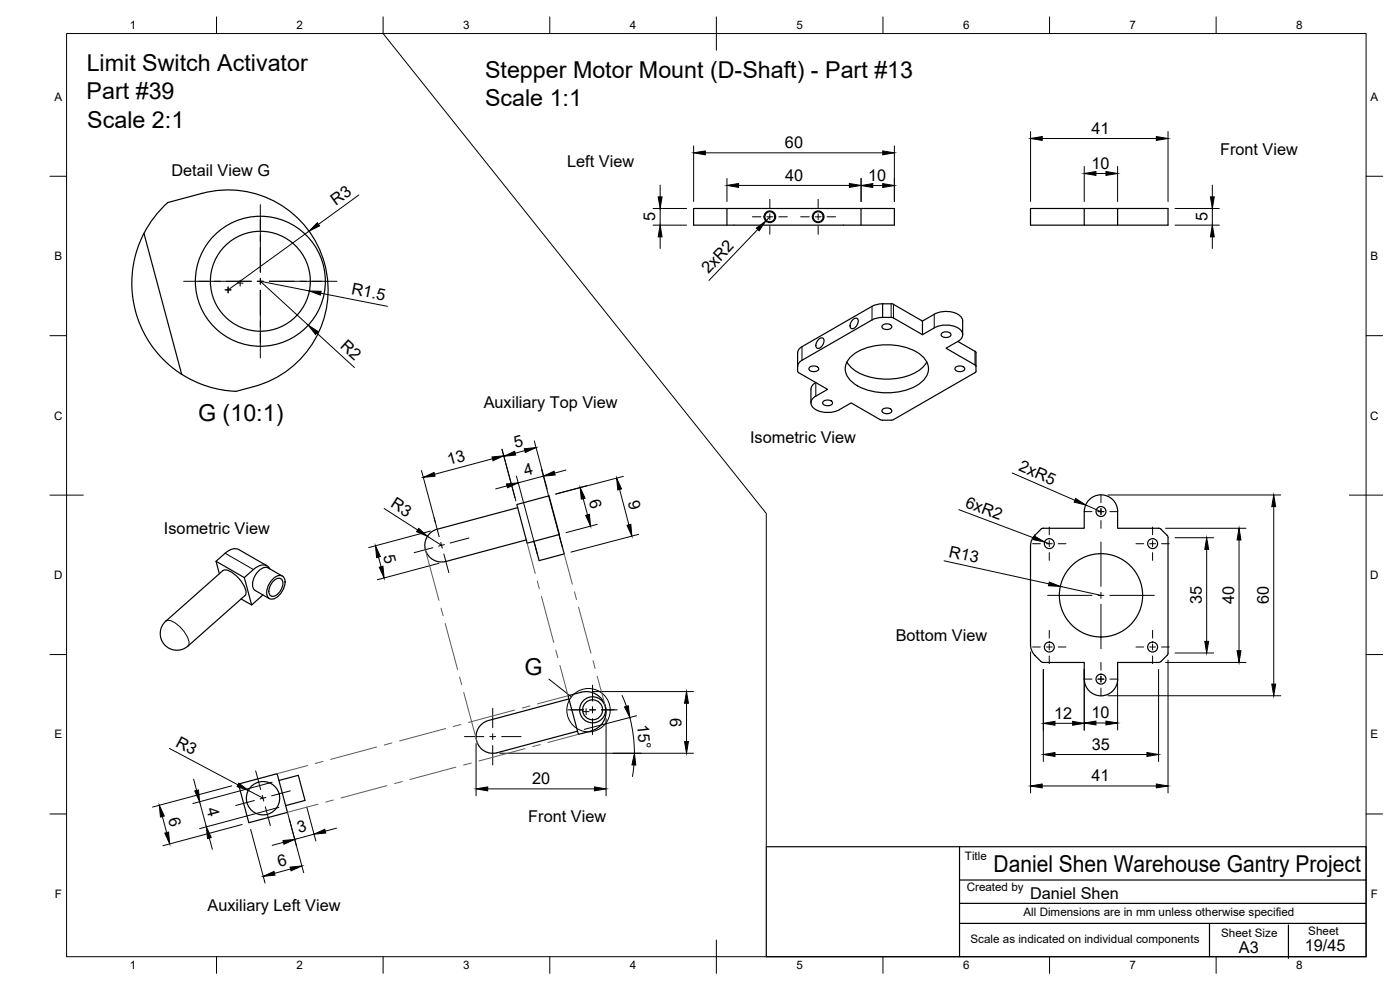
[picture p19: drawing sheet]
<svg xmlns="http://www.w3.org/2000/svg" width="420mm" height="297mm" viewBox="0 0 420 297" stroke-linecap="round" stroke-linejoin="round" font-family="sans-serif">
<defs><g id="words">
<g font-size="7">
<text x="26" y="21.4">Limit Switch Activator</text>
<text x="145.6" y="23.4">Stepper Motor Mount (D-Shaft) - Part #13</text>
<text x="26" y="29.9">Part #39</text>
<text x="145.6" y="31.9">Scale 1:1</text>
<text x="26.2" y="38.3">Scale 2:1</text>
<text x="59.5" y="126.4">G (10:1)</text>
<text x="157.4" y="202.6">G</text>
<text x="298.2" y="261.7">Daniel Shen Warehouse Gantry Project</text>
</g>
<g font-size="4.9">
<text x="327.6" y="40.2">41</text>
<text x="235.6" y="44.4">60</text>
<text x="366.2" y="46.4">Front View</text>
<text x="51.4" y="52.9">Detail View G</text>
<text x="170.2" y="50.1">Left View</text>
<text x="327.5" y="50.6">10</text>
<text x="235.6" y="54.2">40</text>
<text x="260.5" y="54.2">10</text>
<text x="100.8" y="61.7" transform="rotate(-36 100.8 61.7)">R3</text>
<text x="196.7" y="66.4" transform="rotate(-90 196.7 66.4)">5</text>
<text x="362.4" y="66.4" transform="rotate(-90 362.4 66.4)">5</text>
<text x="212.6" y="82.3" transform="rotate(-46 212.6 82.3)">2xR2</text>
<text x="105.2" y="88.3" transform="rotate(11 105.2 88.3)">R1.5</text>
<text x="101.9" y="104.2" transform="rotate(42 101.9 104.2)">R2</text>
<text x="145.2" y="122.3">Auxiliary Top View</text>
<text x="154.7" y="134.4" transform="rotate(-15 154.7 134.4)">5</text>
<text x="225.1" y="133.1">Isometric View</text>
<text x="134.7" y="139.6" transform="rotate(-15 134.7 139.6)">13</text>
<text x="157.7" y="142.8" transform="rotate(-15 157.7 142.8)">4</text>
<text x="305.5" y="141.1" transform="rotate(24 305.5 141.1)">2xR5</text>
<text x="116.9" y="151.9" transform="rotate(33 116.9 151.9)">R3</text>
<text x="176.7" y="150.3" transform="rotate(75 176.7 150.3)">6</text>
<text x="188.4" y="150.5" transform="rotate(75 188.4 150.5)">9</text>
<text x="289.4" y="152" transform="rotate(21 289.4 152)">6xR2</text>
<text x="49.2" y="160.2">Isometric View</text>
<text x="115" y="166.9" transform="rotate(75 115 166.9)">5</text>
<text x="284.6" y="167.1" transform="rotate(12 284.6 167.1)">R13</text>
<text x="360.7" y="181.4" transform="rotate(-90 360.7 181.4)">35</text>
<text x="370.4" y="181.3" transform="rotate(-90 370.4 181.3)">40</text>
<text x="380.8" y="181.3" transform="rotate(-90 380.8 181.3)">60</text>
<text x="268.8" y="192.2">Bottom View</text>
<text x="316.4" y="215.6">12</text>
<text x="327.5" y="215.5">10</text>
<text x="191.2" y="217.5" transform="rotate(84 191.2 217.5)">15°</text>
<text x="204.6" y="218.1" transform="rotate(-90 204.6 218.1)">9</text>
<text x="52.4" y="223.7" transform="rotate(28 52.4 223.7)">R3</text>
<text x="327.7" y="224.9">35</text>
<text x="159.7" y="235.2">20</text>
<text x="327.6" y="234.4">41</text>
<text x="50.4" y="245.7" transform="rotate(75 50.4 245.7)">6</text>
<text x="61.9" y="242.7" transform="rotate(75 61.9 242.7)">4</text>
<text x="89.7" y="250" transform="rotate(-15 89.7 250)">3</text>
<text x="158.6" y="246.5">Front View</text>
<text x="83.8" y="260.1" transform="rotate(-15 83.8 260.1)">6</text>
<text x="309.1" y="269.7">Daniel Shen</text>
<text x="62.3" y="273.5">Auxiliary Left View</text>
<text x="371.8" y="286">A3</text>
<text x="391.6" y="285.2">19/45</text>
</g>
<g font-size="3.5">
<text x="39" y="8.8">1</text>
<text x="89" y="8.8">2</text>
<text x="139" y="8.8">3</text>
<text x="189" y="8.8">4</text>
<text x="239" y="8.8">5</text>
<text x="289" y="8.8">6</text>
<text x="339" y="8.8">7</text>
<text x="389" y="8.8">8</text>
<text x="16.3" y="30.2">A</text>
<text x="411.3" y="30.2">A</text>
<text x="16.3" y="78">B</text>
<text x="411.3" y="78">B</text>
<text x="16.2" y="125.9">C</text>
<text x="411.2" y="125.9">C</text>
<text x="16.2" y="173.7">D</text>
<text x="411.2" y="173.7">D</text>
<text x="16.3" y="221.6">E</text>
<text x="411.3" y="221.6">E</text>
<text x="289.6" y="258">Title</text>
<text x="16.4" y="269.4">F</text>
<text x="290.1" y="267.3">Created by</text>
<text x="411.4" y="269.4">F</text>
<text x="307.2" y="274.9">All Dimensions are in mm unless otherwise specified</text>
<text x="366.5" y="281">Sheet Size</text>
<text x="392.6" y="280.7">Sheet</text>
<text x="291.3" y="282.8">Scale as indicated on individual components</text>
<text x="39" y="290.8">1</text>
<text x="89" y="290.8">2</text>
<text x="139" y="290.8">3</text>
<text x="189" y="290.8">4</text>
<text x="239" y="290.8">5</text>
<text x="289" y="290.8">6</text>
<text x="339" y="290.8">7</text>
<text x="389" y="290.8">8</text>
</g>
</g></defs>
<!-- layer: Visible -->
<g fill="none" stroke="#000" stroke-width=".36">
<path d="M43.2 70l-2.2 5.2-.8 3.1-.4 3-.2 6 1 6 1.9 5.3 3 5.1 4.1 4.8 4.9 3.8M43.2 70l11.3 42.3M43.2 70a32.5 32.5 0 0 1 7.1-9.2l10.4-2.8a30 30 0 0 1 36.7 21.2 30 30 0 0 1-21.2 36.8l-5.4 1.4M208.2 62.6h60.2v4.9h-60.2zM218.2 62.6v4.9M258.4 62.6v4.9M309.3 62.6h41.2v4.9h-41.2zM325.4 62.6v4.9M335.4 62.6v4.9M256 95.9a.9 .9 0 0 1 1.5 0 2.27 2.27 0 0 1-1.9 2.7 1.51 1.51 0 0 1 0-2.3zM264.8 97.6a1.95 1.95 0 0 1 2.8 .3 1.67 1.67 0 0 1-2.8 .5zM264.9 91.2h3.1l8.8 5.1 3.6-2a7 7 0 0 1 8.2 1.1l.3 .9v4.1"/>
<path d="M264.9 95.2l3.1 .1 8.8 5.1 3.6-2a7.2 7.2 0 0 1 8.2 .9 2.1 2.1 0 0 1-1.1 3.2M264.9 91.1h.1M264.9 95.2h.1M264.9 91.2l-1.7 .1-1.5 .6-21 12.1-.8 .7-.5 1.1M264.9 95.2l-1.7 .2-1.5 .6-21 12.1-.8 .6-.5 1.2M276.8 96.3v4.1M54.5 112.3a32.5 32.5 0 0 0 16.3 5.1M239.4 109.9h.1M239.4 105.8l.1 5.9 8.9 5.1-3.6 2.1a2.14 2.14 0 0 0-1.4 2 2.14 2.14 0 0 0 1.4 2 7.8 7.8 0 0 0 7.1 0M242.9 110.3a1.95 1.95 0 0 1 2.8 .2 1.67 1.67 0 0 1-2.8 .5zM244.8 114.8l-.9 .7-.5 .8v4.6M245.7 101.8a.9 .9 0 0 1 1.5 0 2.27 2.27 0 0 1-1.9 2.7 1.51 1.51 0 0 1 0-2.3z"/>
<path d="M254.2 108.6a12 12 0 0 0 9.3 5 16.9 16.9 0 0 0 13.6-3.6l1-1.4M255.3 107.1a17.7 17.7 0 0 1 14.9-3.3 11.1 11.1 0 0 1 8.1 5 4.9 4.9 0 0 1-2.2 6.2 18.8 18.8 0 0 1-19.9 0 4.9 4.9 0 0 1-.9-7.9zM282.6 100a1.95 1.95 0 0 1 2.8 .3 1.67 1.67 0 0 1-2.8 .5zM286.7 110.3a1.95 1.95 0 0 1 2.8 .2 1.67 1.67 0 0 1-2.8 .5zM287.4 102.5l-3.5 2 8.7 5 .3 .4M287.5 102.5l5.4 3.2-.1 6-24.7 14.2-3.3 .2-.7-.2M247 120.5a1.95 1.95 0 0 1 2.9 .2 1.67 1.67 0 0 1-2.9 .6zM251.9 122.9l3.5-2 8.7 5M264.8 122.9a1.95 1.95 0 0 1 2.8 .2 1.67 1.67 0 0 1-2.8 .6zM131.2 158.8a5 5 0 0 0-3.5 6.1 5 5 0 0 0 6.1 3.6l24.1-6.5M155.1 151.4l9.7-2.6 3.1 11.6-9.7 2.6zM155.4 152.3l-24.2 6.5"/>
<path d="M312.4 158.8l-1.8 1.8M313.1 158.5l-.7 .3M335.4 153.5v5h12.3M335.4 153.5a5 5 0 0 0-5-5 5 5 0 0 0-5 5v5h-12.3M347.7 158.5l.7 .3M348.4 158.8l1.8 1.8M64.8 168.4l1 3.7M72.4 179.7l3.1 1.8M80.2 169.8l-8.5-4.9a3.6 3.6 0 0 0-4.1 1.1l-2.8 2.4 8.5 4.9M81 170.7a2.61 2.61 0 0 0-4.2-.4l-3.5 3 2.2 8.2 3.4-3M81.7 173.9a2.24 2.24 0 0 1 3.6-.5 5.2 5.2 0 0 1-3.7 6.4 1.9 1.9 0 0 1-1.5-2.7l.4-1.4zM81.9 174.5a1.8 1.8 0 0 1 2.7-.6 3.9 3.9 0 0 1-2.9 5 1.81 1.81 0 0 1-.8-2.7z"/>
<path d="M84.7 172.9l-4.2-2.5a2.98 2.98 0 0 0-3.4 1.5 4.7 4.7 0 0 0-.9 4.9l4.6 2.8M167.8 160.4l1.5 5.8-.3 .1-7.2 1.9-1.6-5.8M310.6 160.6h.1M310.6 160.6l-1 1.4-.3 1.8v29.7l.3 1.7 1 1.5M350.3 160.6l.3 .7-.1 34.6M49.8 186.3a5 5 0 0 0-.5 7.1 5 5 0 0 0 7.1 .5l17.1-15.2a3.2 3.2 0 0 0-.6-3.5 8.8 8.8 0 0 0-5.2-4.2l-.8 .2-17.1 15.2M310.6 196.7l2.2 2 12.6 .1v5a5 5 0 0 0 5 5 5 5 0 0 0 5-5M310.6 196.7h.1M350.6 195.9l-.4 .7-2.2 2.1-12.6 .1v5M170.5 208.8a11.3 11.3 0 0 1 6.7-1.2 6 6 0 0 1 4.7 5.8 6 6 0 0 1-4.4 5.9l-3.9 1.1zM170.8 209.7l-24.2 6.5a5 5 0 0 0-3.6 6.1 5 5 0 0 0 6.2 3.6l24.1-6.5M71.6 235.3l11.6-3.2 3.1 11.6-11.6 3.2z"/>
<path d="M83.7 234.2l5.8-1.6 2 7.6-5.8 1.5"/>
<circle cx="231" cy="65" r="1.5"/>
<circle cx="231" cy="65" r="1.75"/>
<circle cx="245.5" cy="65" r="1.5"/>
<circle cx="245.5" cy="65" r="1.75"/>
<circle cx="78.1" cy="84.4" r="19.5"/>
<circle cx="78.1" cy="84.4" r="15"/>
<circle cx="330.4" cy="153.5" r="1.49"/>
<circle cx="314.9" cy="163.1" r="1.49"/>
<circle cx="330.4" cy="178.6" r="12.5"/>
<circle cx="345.9" cy="163.1" r="1.49"/>
<circle cx="314.9" cy="194.1" r="1.49"/>
<circle cx="345.9" cy="194.1" r="1.49"/>
<circle cx="177.9" cy="213" r="3.9"/>
<circle cx="177.9" cy="213" r="3"/>
<circle cx="330.4" cy="203.8" r="1.49"/>
<circle cx="78.9" cy="239.5" r="5"/>
</g>
<!-- layer: Visible Narrow -->
<path d="M261.7 91.9v4.1M264.9 91.2v4v-4M267.4 91.2v4M268.1 91.3v4.1M280.4 94.3v4.1M240.7 104v4.1M244.8 114.8v4.1M292.6 105.4v4.1M67.6 166l8.5 4.9M49.8 186.3a3.2 3.2 0 0 1 3.4 1.1 8.8 8.8 0 0 1 3.5 5.6l-.3 .8" fill="none" stroke="#000" stroke-width=".3"/>
<!-- layer: Border -->
<g fill="none" stroke="#000" stroke-width=".3">
<path d="M20 10.1h390v276.9h-390zM65 5.1v5M115 5.1v5M165 5.1v5M215 5.1v10M265 5.1v5M315 5.1v5M365 5.1v5M15 52.9h5M410 52.9h5M15 100.7h5M410 100.7h5"/>
<path d="M15 148.6h10M405 148.6h10M15 196.4h5M410 196.4h5M15 244.2h5M410 244.2h5M65 287v5M115 287v5M165 287v5M215 282.1v9.9M265 287v5M315 287v5"/>
<path d="M365 287v5"/>
</g>
<!-- layer: Smart Centers -->
<g fill="none" stroke="#000" stroke-width=".3">
<path d="M231 59.8v2.6M245.5 59.8v2.6M78.1 61.4v20.3M225.8 65.1h2.6M230.1 65.1h1.8M231 64.2v1.7M231 67.7v2.6M233.7 65.1h2.6M240.3 65.1h2.6M244.6 65.1h1.8M245.5 64.2v1.7M245.5 67.7v2.6"/>
<path d="M248.2 65.1h2.6M55.1 84.4h20.3M67.6 87h1.7M68.5 86.1v1.8M71.2 84.9h1.8M72.1 84.1v1.7M77.2 84.4h1.8M78.1 83.5v1.8M78.1 87.1v20.3M80.8 84.4h20.3M130.3 155.4l1.5 5.6M314.9 158.1v2.4"/>
<path d="M325.4 153.5h2.3M329.5 153.5h1.8M330.4 148.5v2.3M330.4 152.6v1.8M330.4 156.2v2.3M333.1 153.5h2.3M345.9 158.1v2.4M129.9 164.3l-5.6 1.5M132.3 162.8l.4 1.7M133.2 166.2l1.5 5.6M133.4 163.4l-1.8 .5M140.7 161.4l-5.6 1.5"/>
<path d="M309.9 163.1h2.3M314 163.1h1.8M314.4 178.6h13.3M314.9 162.2v1.8M314.9 165.8v2.3M317.6 163.1h2.3M329.5 178.6h1.8M330.4 162.6v13.3M330.4 177.7v1.8M333.1 178.6h13.3M340.9 163.1h2.3M345 163.1h1.8"/>
<path d="M345.9 162.2v1.8M345.9 165.8v2.3M348.6 163.1h2.3M309.9 194.1h2.3M314 194.1h1.8M314.9 189.1v2.4M314.9 193.2v1.8M314.9 196.8v2.3M317.6 194.1h2.3M330.4 181.3v13.3M330.4 198.8v2.3M340.9 194.1h2.3"/>
<path d="M345 194.1h1.8M345.9 189.1v2.4M345.9 193.2v1.8M345.9 196.8v2.3M348.6 194.1h2.3M147.9 212.5v5.8M170.4 213h4.7M175 213.5h1.8M175.9 212.6v1.8M176.9 213h1.8M177.8 205.6v4.7M177.8 212.1v1.8"/>
<path d="M177.8 215.7v4.7M180.5 213h4.7M325.4 203.8h2.3M329.5 203.8h1.8M330.4 202.9v1.7M330.4 206.4v2.4M333.1 203.8h2.3M76.7 231.3l1.5 5.6M78.7 238.6l.5 1.8M79.8 239.3l-1.7 .4M87.1 237.3l-5.6 1.5M139.4 221h5.8"/>
<path d="M147 221h1.8M147.9 220.1v1.8M147.9 223.7v5.8M150.6 221h5.8M76.3 240.2l-5.6 1.5M79.6 242.1l1.5 5.6"/>
</g>
<!-- layer: Detail Boundary -->
<g fill="none" stroke="#000" stroke-width=".3">
<path d="M164.7 203.8l6.8 5.3"/>
<circle cx="176.6" cy="213.1" r="6.5"/>
</g>
<!-- layer: FD_Dimensions -->
<g fill="none" stroke="#000" stroke-width=".3">
<path d="M309.3 39.5v21M350.5 39.5v21M107.7 58.5l-12.1 8.8M198.1 55.5v3.6M208.2 43.8v16.7M211.7 45.9h53.2M218.2 53.5v7M221.7 55.6h33.2M258.4 53.5v7M261.9 55.7h3M268.4 43.8v16.7M312.8 41.6h34.2"/>
<path d="M325.4 50v10.5M328.9 52.1h3M335.4 50v10.5M363.8 55.5v3.6M92.7 69.4l-24.2 17.6M196 62.6h10.1M196 67.5h10.1M198.1 62.6v4.9M198.1 71.1v3.5M227.4 68.8l-14.6 15.3M231 65.1l-1.2 1.2M352.6 62.6h13.3"/>
<path d="M352.6 67.5h13.3M363.8 62.6v4.9M363.8 71.1v3.5M92.8 87.3l-14.7-2.9 14.4 13.2M95.1 99.9l11.3 10.4M96.3 88l20 3.9M147.8 137.7l-17.4 4.6M150.6 134.7l4.2 15.6M157.5 135.2l-2.9 .8M160.3 132.3l3.9 14.4M115.3 152.6l10 6.4M126.5 141.2l4.2 15.6"/>
<path d="M129.2 159.3l-18.5 5M152.1 145.8l-3.3 .9M155 142.8l6.2 23.4M162.5 140.8l6.3 23.4M163.1 142.9l-7.6 2M169.8 141l-3.3 1M175 149.6l1.3 4.9M179.3 157.3l-9.4 2.5M185.9 146.8l2.8 10.7M187.1 142.9l-20.3 5.3 9.3-2.5M287.8 152.9l22.4 8.5M303.8 141.9l18.8 8.2"/>
<path d="M325.8 151.5l4.6 2M332.5 148.5h51.9M349.8 158.5h24.2M382.3 152v53.3M113.6 167.1l.8 2.9M128.3 160.9l4.2 2.7M131.8 169l-18.6 5M191.7 160.3l-20.4 5.4M283.3 168.3l31.5 6.9M313.5 162.6l1.4 .5M318.2 175.9l12.2 2.7M352.6 161.3h11.7"/>
<path d="M362.1 164.8v27.6M371.9 162v33.2M309.3 195.6v42.3M349.8 198.8h24.2M350.5 198v39.9M352.6 195.9h11.7M178 207.5h30.1M181.9 215.6v23.2M186.7 208.7l1.3 3.2M189 215.3l1 5.3 .4 5.4M191.1 214.7l-15.8 4.1M206 211v11.5"/>
<path d="M313.1 200.9v27.6M316.6 217h5.3M325.4 200.9v18.2M328.9 216.9h3M332.5 208.8h51.9M335.4 200.9v18.1M347.7 200.9v27.6M50.9 224.6l20.5 10.9M58.1 233.8l.9 3.4M69.6 235.8l-23.8 6.4M74.5 237.1l4.4 2.4M81.7 234.7l-23.8 6.4"/>
<path d="M142.9 223.1v15.7M146.4 236.7h32M150 226h58.1M184 226h8.5M190.2 229.5l-.4 3.5M312.8 235.8h34.2M316.6 226.4h27.6M48.7 245l1.3 4.8M59.9 240.5l2 7.6M62.8 251.5l.9 3.3M72.7 247.4l-23.8 6.4M75.2 248.9l4.3 16.1"/>
<path d="M83.7 242.2l-23.8 6.4M85.1 252.7l-3.4 .9M86.3 243.7l2.7 10.2M86.8 245.8l4.3 16.1M92.1 242.2l2.7 10.1M94.3 250.3l-5.8 1.5M101 248.5l-3.4 .9M87.2 260.7l-4.8 1.3"/>
</g>
<g fill="#000" stroke="#000" stroke-width=".3">
<path d="M197.5 59.1h1.2l-.6 3.5zM208.2 45.9l3.5-.6v1.1zM218.2 55.6l3.5-.5v1.1zM254.9 55.1l3.5 .5-3.5 .6zM258.4 55.7l3.5-.6v1.1zM264.9 45.3l3.5 .6-3.5 .5zM264.9 55.1l3.5 .6-3.5 .5zM309.3 41.6l3.5-.6v1.1zM325.4 52.1l3.5-.6v1.1zM331.9 51.5l3.5 .6-3.5 .5zM347 41l3.5 .6-3.5 .5zM363.3 59.1h1.1l-.6 3.5z"/>
<path d="M95.2 66.8l.7 1-3.2 1.6zM198.1 67.5l.6 3.6h-1.2zM227 68.4l2.8-2.1-2 2.9zM363.8 67.5l.6 3.6h-1.1zM92.5 97.6l3 1.9-.8 .9zM92.8 87.3l3.6 .1-.2 1.1zM147.7 137.1l3.5-.3-3.2 1.4zM151.2 136.9l3.3-1.5 .2 1.1zM157.4 134.6l3.5-.3-3.3 1.5zM125.7 158.5l2.6 2.4-3.3-1.4zM127 143.2l3.3-1.4 .3 1.1zM152 145.2l3.5-.3-3.2 1.5z"/>
<path d="M163.1 142.9l3.2-1.5 .3 1.1zM174.1 146.3l1.5 3.2-1.1 .3zM175.8 154.6l1.1-.3 .3 3.5zM185.1 143.5l1.4 3.2-1.1 .3zM188.2 157.6l1.1-.3 .3 3.6zM322.8 149.6l3 1.9-3.4-.8zM382.3 148.5l.5 3.5h-1.1zM112.7 163.8l1.5 3.2-1.2 .3zM113.8 170.2l1.1-.3 .4 3.5zM310.4 160.8l3.1 1.8-3.5-.7zM314.9 174.6l3.3 1.3-3.5-.1zM362.1 161.3l.6 3.5h-1.1z"/>
<path d="M371.9 158.5l.5 3.5h-1.1zM361.6 192.4h1.1l-.6 3.5zM371.3 195.2h1.1l-.5 3.6zM187.4 212.1l1.2-.3 .4 3.5zM206 207.5l.6 3.5h-1.2zM313.1 217l3.5-.6v1.2zM321.9 216.4l3.5 .6-3.5 .6zM325.4 216.9l3.5-.5v1.1zM331.9 216.4l3.5 .5-3.5 .6zM381.7 205.3h1.1l-.5 3.5zM58.4 237.3l1.2-.3 .3 3.5zM71.7 235l2.8 2.1-3.4-1.1z"/>
<path d="M142.9 236.7l3.5-.6v1.2zM178.4 236.1l3.5 .6-3.5 .6zM190.4 226l.4 3.5h-1.1zM205.4 222.5h1.2l-.6 3.5zM309.3 235.8l3.5-.6v1.2zM313.1 226.4l3.5-.6v1.2zM344.2 225.8l3.5 .6-3.5 .6zM347 235.2l3.5 .6-3.5 .6zM47.8 241.6l1.5 3.2-1.1 .3zM49.5 250l1.1-.3 .3 3.5zM61.9 248.1l1.5 3.2-1.1 .3zM84.9 252.2l3.6-.4-3.3 1.5z"/>
<path d="M94.3 250.3l3.2-1.5 .3 1.1zM79 262.9l3.2-1.4 .3 1.1zM87.1 260.2l3.5-.4-3.2 1.5z"/>
</g>
<!-- layer: Sketch12 -->
<path d="M115 10.1l115 144v99.9" fill="none" stroke="#000" stroke-width=".3"/>
<!-- layer: TitleBlock -->
<path d="M230 254h180v33h-180zM288 254v33M288 277.1h122M288 264h122M288 271h122M363 277.2v9.8M386.7 277.5v10.1" fill="none" stroke="#000" stroke-width=".36"/>
<!-- layer: Sketch13 -->
<g fill="none" stroke="#5a5a5a" stroke-width=".3">
<path d="M127.6 164.9l4.1 15.3M158.2 162.9l2.4 9.1M161.2 174.4l.7 2.2M162.5 179l3.7 13.8M169.3 166.2l2.5 9.1M172.4 177.6l.6 2.3M132.4 182.5l.6 2.3M133.6 187.1l3.7 13.8M166.8 195.1l.6 2.2M168 199.7l2.5 9.1-9.2 2.4M173.6 182.2l3.8 13.8M178 198.3l.6 2.3"/>
<path d="M133.7 218.6l-13.8 3.7M137.9 203.2l.7 2.3M138.3 217.4l-2.3 .6M139.2 207.8l4.1 15.2M154.4 213l-13.8 3.8M159 211.8l-2.3 .6M179.2 202.9l2.5 9M92.3 229.7l-9.1 2.4M96.9 228.5l-2.3 .6M113 224.1l-13.8 3.7M116.1 235.7l-13.8 3.7M117.6 222.9l-2.3 .6"/>
<path d="M120.7 234.5l-2.3 .6M136.8 230.2l-13.8 3.7M141.4 228.9l-2.3 .7M157.5 224.6l-13.8 3.7M162.1 223.4l-2.3 .6M173.6 220.3l-9.2 2.5M95.4 241.3l-9.1 2.4M100 240l-2.3 .7"/>
</g>
<use href="#words"/>
</svg>
